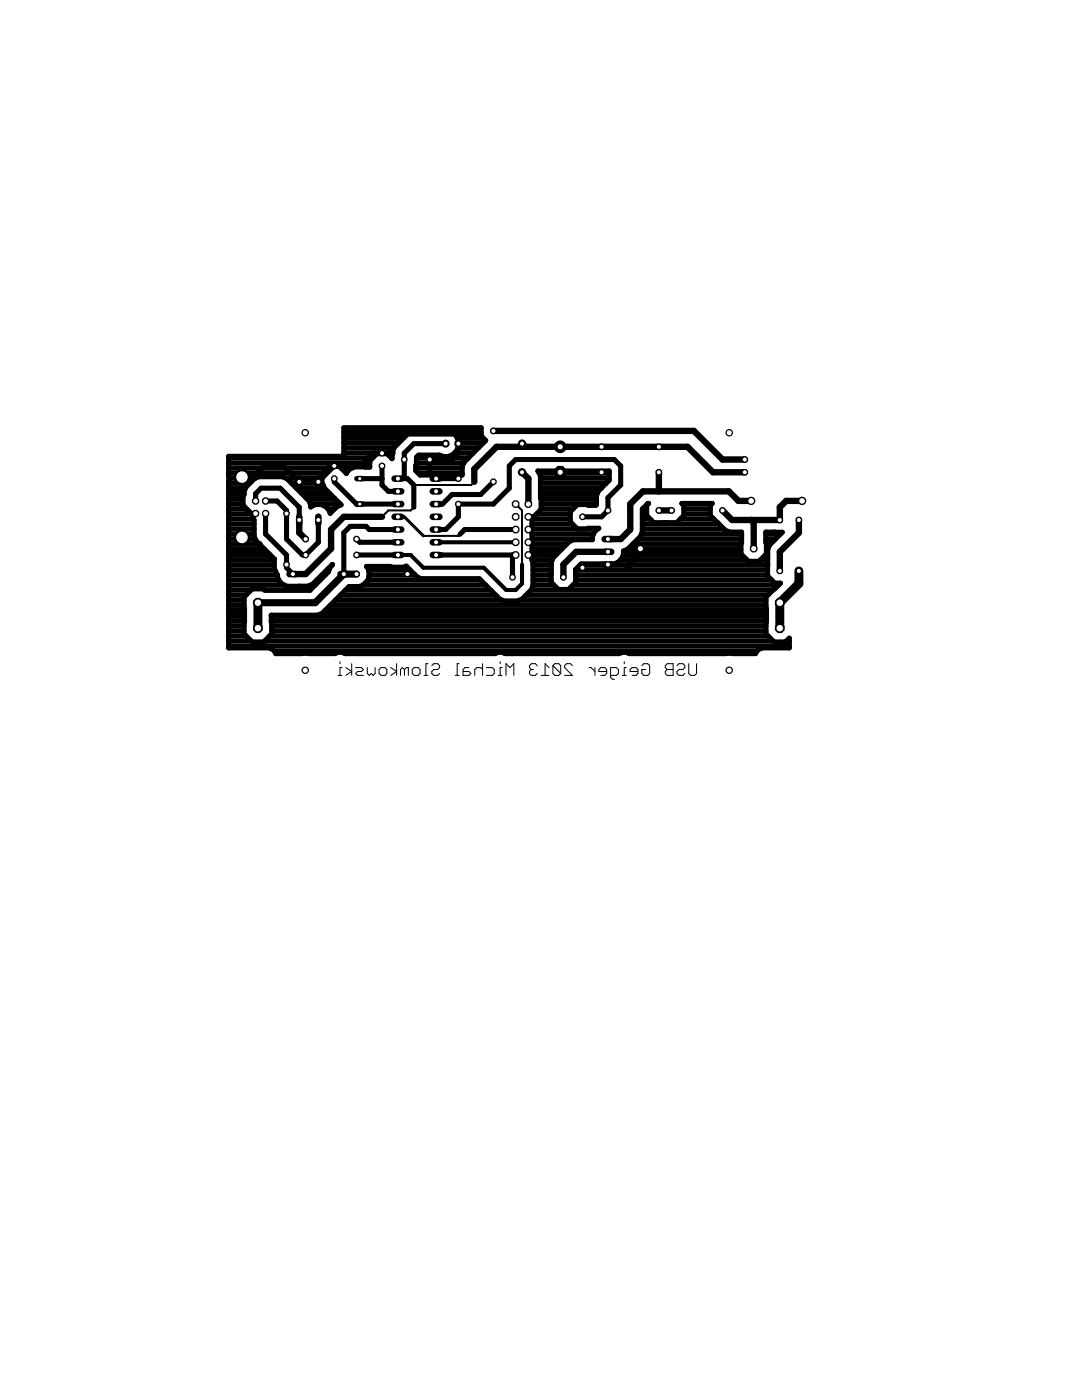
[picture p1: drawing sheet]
<svg xmlns="http://www.w3.org/2000/svg" width="216mm" height="279mm" viewBox="0 0 216 279" stroke-linecap="round" stroke-linejoin="round" font-family="sans-serif">
<g fill="none" stroke="#000" stroke-width=".2">
<path d="M67.4 134.8h.8M67.8 132.1v.4M68.2 133.2h-.4v1.6M69 133.2l1.2 .8-1.2 .8M70.2 132.5v2.3M71 133.2h1.1l.4 .4-.4 .4h-.8l-.3 .4 .3 .4h1.2M73.3 133.2v1.2l.4 .4 .4-.4 .4 .4 .4-.4v-1.2M75.6 133.6l.4-.4h.8l.4 .4v.8l-.4 .4h-.8l-.4-.4zM78 133.2l1.1 .8-1.1 .8M79.1 132.5v2.3M80.7 133.6l.4-.4h.4v1.6M80.7 133.6v1.2"/>
<path d="M80.7 133.6l-.4-.4-.4 .4v1.2M82.3 133.6l.3-.4h.8l.4 .4v.8l-.4 .4h-.8l-.3-.4zM84.6 134.8h.8M85.4 132.5h-.4v2.3M86.2 132.8l.3-.3h.8l.4 .3v.4l-.4 .4h-.8l-.3 .4v.4l.3 .4h.8l.4-.4M90.8 134.8h.8M91.6 132.5h-.4v2.3M93.6 133.2h-.8l-.4 .4v1.2h1.2l.4-.4-.4-.4h-1.2M96.3 133.6l-.4-.4h-.8l-.4 .4v1.2M96.3 132.5v2.3M97.1 133.2h1.1l.4 .4v.8l-.4 .4h-1.1M99.4 134.8h.8"/>
<path d="M99.8 132.1v.4M100.2 133.2h-.4v1.6M101 134.8v-2.3l.7 .7 .8-.7v2.3M106 133.6l-.4 .4v.4l.4 .4h.8l.4-.4M106 133.6h.4M107.2 132.8l-.4-.3h-.8l-.4 .3v.4l.4 .4M108 134.8h1.5M109.5 133.2l-.7-.7v2.3M110.3 132.8v1.6l.4 .4h.8l.4-.4M110.3 132.8l.4-.3h.8l.4 .3v1.6M110.3 132.8l1.6 1.6M114.2 132.8l-.4-.3h-.7l-.4 .3v.4l1.5 1.6h-1.5"/>
<path d="M117.5 133.2h.4l.8 .8M118.7 133.2v1.6M121.1 134h-1.6v-.4l.4-.4h.8l.4 .4v.8l-.4 .4h-.8M121.8 134.8h1.2l.4-.4v-.8l-.4-.4h-1.2v2l.4 .4h.4M124.2 134.8h.8M124.6 132.1v.4M125 133.2h-.4v1.6M127.3 134h-1.6v-.4l.4-.4h.8l.4 .4v.8l-.4 .4h-.8M128.1 132.8l.4-.3h.7l.4 .3v1.6l-.4 .4h-.7l-.4-.4v-.8h.8M133.1 132.5h1.2v2.3h-1.2l-.3-.4v-.4l.3-.4-.3-.4v-.4zM133.1 133.6h1.2M135.1 132.8l.4-.3h.8l.3 .3v.4l-.3 .4h-.8l-.4 .4v.4l.4 .4h.8l.3-.4"/>
<path d="M137.4 132.5v1.9l.4 .4h.8l.4-.4v-1.9"/>
</g>
<path d="M71.2 95.5h1.1M71.2 100.6h1.1" fill="none" stroke="#000" stroke-width="1.1"/>
<g fill="none" stroke="#000" stroke-width="1.3">
<path d="M59.7 95.5v1.3M63.5 95.5v1.3M78.7 95.5h1.4M78.7 98.1h1.4M86.4 95.5h1.3M86.4 98.1h1.3M98.4 86h40.1l5.7 5.7h4.4M104.2 94.3l1.2 1.2v5.1M104.2 88.5l.6 .7M131.5 94.3v3.8M148.6 94.3h-6.3l-5.1-5.1h-38.1l-4.5 4.4v2.6M149.9 100h-2.6l-1.9-1.9h-17.1l-2.5 2.5v5.1l-2 1.9h-3.2"/>
<path d="M160 100h-3.1l-1.3 1.2v2.6h-9.5l-1.9-1.9M59.7 103.1v3.2l1.3 1.3M63.5 103.1v1.3M67.9 114.6h1.4M76.2 103.1h-7.6l-2.5 2.6v3.8l-5.1 5.1h-3.2M78.7 110.8h1.4M78.7 100.6h1.4M78.7 103.1h1.4M78.7 108.2h1.4M78.7 105.7h1.4M86.4 110.8h1.3M86.4 100.6h1.3"/>
<path d="M86.4 103.1h1.3M86.4 108.2h1.3M86.4 105.7h1.3M120.6 112.7h1.4M122 110.1h-7l-2.6 2.6v2.5M127.8 109.5l-2.6 3.8M131.5 101.9h2.5M149.9 103.8l.5 .5v5.2M159.4 103.8v2.5l-3.8 3.8v3.8"/>
</g>
<g fill="#000">
<circle cx="48.3" cy="95.2" r="1.66"/>
<circle cx="51" cy="100" r=".79"/>
<circle cx="53" cy="100" r=".79"/>
<circle cx="60.9" cy="86.4" r=".75"/>
<circle cx="66.7" cy="95.5" r=".71"/>
<circle cx="66.7" cy="93" r=".71"/>
<circle cx="76.2" cy="90.4" r=".71"/>
<circle cx="76.2" cy="93" r=".71"/>
<circle cx="80.7" cy="91.7" r=".71"/>
<circle cx="85.7" cy="91.7" r=".71"/>
<circle cx="88.9" cy="88.5" r=".8"/>
<circle cx="91.5" cy="95.5" r=".71"/>
<circle cx="91.5" cy="88.5" r=".87"/>
<circle cx="98.4" cy="86" r=".71"/>
<circle cx="98.4" cy="96.2" r=".71"/>
<circle cx="104.2" cy="88.5" r=".84"/>
<circle cx="104.2" cy="94.3" r=".84"/>
<circle cx="111.8" cy="89.2" r="1.27"/>
<circle cx="111.8" cy="94.3" r="1.37"/>
<circle cx="120" cy="94.3" r=".71"/>
<circle cx="120" cy="89.2" r=".71"/>
<circle cx="131.5" cy="89.2" r=".71"/>
<circle cx="131.5" cy="94.3" r=".71"/>
<circle cx="145.5" cy="86.4" r=".75"/>
<circle cx="148.6" cy="94.3" r=".71"/>
<circle cx="148.6" cy="91.7" r=".71"/>
<circle cx="149.9" cy="100" r=".84"/>
<circle cx="160" cy="100" r=".84"/>
<circle cx="48.3" cy="107.3" r="1.66"/>
<circle cx="51" cy="102.5" r=".79"/>
<circle cx="51.7" cy="108.5" r=".51"/>
<circle cx="53" cy="102.5" r=".79"/>
<circle cx="57.2" cy="102.5" r=".71"/>
<circle cx="57.2" cy="112.7" r=".71"/>
<circle cx="61" cy="110.8" r=".71"/>
<circle cx="61" cy="107.6" r=".71"/>
<circle cx="71.1" cy="107.6" r=".71"/>
<circle cx="71.1" cy="110.8" r=".71"/>
<circle cx="71.1" cy="114.6" r=".71"/>
<circle cx="81.3" cy="114.6" r=".71"/>
<circle cx="91.5" cy="100.6" r=".71"/>
<circle cx="102.3" cy="115.2" r=".71"/>
<circle cx="102.9" cy="100.6" r=".82"/>
<circle cx="102.9" cy="108.2" r=".82"/>
<circle cx="102.9" cy="110.8" r=".82"/>
<circle cx="102.9" cy="105.7" r=".82"/>
<circle cx="102.9" cy="103.1" r=".82"/>
<circle cx="105.4" cy="100.6" r=".82"/>
<circle cx="105.4" cy="105.7" r=".82"/>
<circle cx="105.4" cy="108.2" r=".82"/>
<circle cx="105.4" cy="110.8" r=".82"/>
<circle cx="105.4" cy="103.1" r=".82"/>
<circle cx="112.4" cy="115.2" r=".71"/>
<circle cx="116.2" cy="103.1" r=".71"/>
<circle cx="116.2" cy="113.3" r=".71"/>
<circle cx="121.3" cy="101.9" r=".71"/>
<circle cx="127.8" cy="109.5" r=".82"/>
<circle cx="131.5" cy="101.9" r=".71"/>
<circle cx="134" cy="101.9" r=".71"/>
<circle cx="144.2" cy="101.9" r=".71"/>
<circle cx="150.4" cy="109.5" r=".82"/>
<circle cx="155.6" cy="103.8" r=".71"/>
<circle cx="155.6" cy="113.9" r=".71"/>
<circle cx="159.4" cy="103.8" r=".71"/>
<circle cx="159.4" cy="113.9" r=".71"/>
<circle cx="51.5" cy="120.3" r="1.06"/>
<circle cx="51.5" cy="125.4" r="1.06"/>
<circle cx="60.9" cy="133.8" r=".75"/>
<circle cx="145.5" cy="133.8" r=".75"/>
<circle cx="155.6" cy="120.3" r="1.06"/>
<circle cx="155.6" cy="125.4" r="1.06"/>
</g>
<path d="M94.6 96.2l-.6 .6h-11.4M82.6 101.2l-.7 .7h-4.4l-1.3 1.2M91.8 106.6l-.3 .4h-7M102.9 100.6l1.3 1.3v10.8" fill="none" stroke="#000" stroke-width=".41"/>
<g fill="none" stroke="#000" stroke-width="1">
<path d="M45.6 99.5h2.9M45.6 98.5h3.1M45.6 97.5h3.4M45.6 96.5h4.2M45.6 94.4h18.7M45.6 93.4h19.8M45.6 92.4h28.2M45.6 91.4h28.8M45.7 95.4h5.2M51 100v-1.5l1.1-1.1h3.8l3.8 3.8v2.6M53 100h2.3l1.9 1.9v5.7l3.1 3.2h.7l2.5-2.6v-4.4M57.1 95.4h7.2"/>
<path d="M58.2 96.5h6.1M59.2 97.5h5.6M60.2 98.5h5.6M61.2 99.5h5.6M66.7 95.5v.7l4.4 4.4h8.3M68 93.4h2.2M68.6 90.4h9.8M68.6 89.4h10M68.6 88.3h10.9M68.6 87.3h12M68.6 86.3h13.4M69.1 94.4h.1"/>
<path d="M71.8 95.5h4.4M76.2 93v3.8l1.3 1.3h1.9M78.1 91.4h.1M78.7 89.1l-.5 1.6v.8l-1-1h-2l-1.4 1.5v1.2h-3l-.9 .3-.8 1-1.4-1.4h-2l-1.4 1.4v2l.5 1 3.3 3.3-.9 .3-1.3 1.3a2.42 2.42 0 0 0-3.9-1.2v-.4l-.3-.9-4.5-4.4-.8-.4h-4.8l-.8 .4-1.7 1.7-.4 .9v.6l-.2 .2v2.1l1.5 1.5h1M79.4 95.5h1.9l1.3 1.3v4.4M81.3 86.6h9.5l.7 .7v3.1l-1.3 1.3h-4.5v2.6l1.3 1.2h4.5M83 93.4h9.2M83.1 92.4h9.4M83.1 91.4h10.4M83.4 94.4h8.8M88.9 88.5h-6.3l-1.9 1.9v5.1M90.2 86.3h5.8"/>
<path d="M90.7 90.4h3.8M91.2 87.3h5.1M91.4 89.4h4.1M91.5 88.2a2.58 2.58 0 0 0-3.8-2h-5.6l-.8 .4-3.8 3.8h-3.2l-2.5 2.6h-5.1l-3.2 3.2h-3.8l-3.2-3.2h-3.8l-4.4 4.4v3.2l1.9 1.9M91.5 88.9a2.58 2.58 0 0 1-3.8 1.9h-4.2l-.4 .4-.1 2.7 .8 .9h8.4v-1.7l.4-.9 4.3-4.3-.9-.9v-1.6h-27.4v5.7h-23v38.2h8.1l.7 .3 .5 .5 .1 .3h11.8l.7-.2h.7l.6 .2h30l.6-.2h.8l.6 .2h22.8l.6-.2h.7l.7 .2h25.2l.1-.3 .5-.5 .7-.3h5.4v-1.9l-.8 .7h-2.2l-1.7-1.6v-7.4l2.9-2.7h-1.1l-1.4-1.5v-5.3M91.5 88.3h5M98.4 96.2l-2.5 2.5h-5.7l-1.9 1.9h-1.3M107.6 94.4h14M107.8 98.5h11.4M107.8 97.5h12.1M107.8 96.5h13.1M107.8 95.4h13.8"/>
<path d="M107.9 99.5h11.1M45.6 117.8h4.5M45.6 119.8h3.1M45.6 118.8h3.5M45.6 116.8h11.1M45.6 115.7h10M45.6 114.7h9.7M45.6 113.7h9.2M45.6 112.7h9.1M45.6 111.7h9.1M45.6 110.7h8.2M45.6 109.7h7.2"/>
<path d="M45.6 108.6h6.2M45.6 107.6h5.4M45.6 106.6h5.1M45.6 105.6h5.1M45.6 104.6h5.1M45.6 103.6h4.9M45.6 102.5h4.9M45.6 101.5h3.4M45.6 100.5h2.9M50.5 102.5v1l.2 .2v3.3l.4 .9 3.7 3.7-.1 2.1 .5 .9a3 3 0 0 0 2.1 2.4h4.2l.9-.4 3.9-4-.4 .6-.4 .9-3.6 3.7M52.8 117.8h9.1M53 102.5v4.1l4.2 4.2v2.5l1.2 1.3"/>
<path d="M61.9 100.5h5.9M62 116.8h.9M63.2 115.7h.7M64.2 114.7h.7M65.3 113.7h.4M65.4 101.5h1.4M66.3 112.7h.1M66.9 119.8h33.3M67.9 118.8h31M68.9 117.8h29M71.1 107.6l.7 .6h7.6M71.1 110.8h8.3"/>
<path d="M72.4 116.8h24.5M73.4 115.7h22.5M73.6 113.7h8.2M73.6 114.7h9.2M79.4 105.7h-5.7l-.7-.7h-3.1l-1.3 1.3v8.3M87 110.8h15.9M102.3 110.8v4.4M102.9 105.7h-10.2l-.9 .9M103.6 119.8h49.2M104.9 118.8h48.3M106 117.8h48.2M106.1 111.7h4.1"/>
<path d="M106.1 110.7h4.9M106.1 109.7h5.9M106.1 108.6h6.9M106.1 107.6h12.1M106.1 106.6h12.3M106.1 105.6h13.1M106.1 104.6h8.1M106.1 103.6h7.7M106.3 116.8h4.2M106.3 115.7h3.7M106.3 114.7h3.7M106.3 113.7h3.7"/>
<path d="M106.3 112.7h3.7M107.1 102.5h6.7M108 101.5h6.4M108 100.5h11M110 114.2h.1M114.3 116.8h41.1M114.8 113.7l.1 2.5-1.5 1.4h-2l-1.4-1.4v-4l.4-.9 3.2-3.2 .9-.4h3.7a2.25 2.25 0 0 1 1.3-2.3l-4.3 .2-1.4-1.4v-2.1l1.4-1.4h2l.2 .2h1.5l.1-.2v-1.8l.4-.9 2.2-2.2v-1.8h-14.3l.5 1 .2 6.7-1.5 1.4h-.4v8.6l.2 .5v4.7l-.3 .8-1.9 1.9-.8 .3h-2.7l-.8-.3-4.2-4.1h-11.6l-.8-.3-2.1-2.2-.6 .2-7.4-.2 .2 .2a.89 .89 0 0 1 .3 .9v1a.89 .89 0 0 1-.3 .9l-.7 .7a.89 .89 0 0 1-1 .4h-2l-5.3 5.3-.9 .4h-9.3l.1 3.7-1.6 1.6h-2.3l-1.6-1.6v-7.4l1.6-1.6h2.3l.3 .3M114.8 114.2h.1M114.8 113.7h38.4M114.9 115.7h39.1M114.9 114.7h38.3M115.8 112.7h37.4"/>
<path d="M116.2 103.1h3.8l1.3-1.2v-2.6l2.5-2.5v-3.8l-1.2-1.3h-19.7l-1.3 1.3v4.4l-3.2 3.2h-6.9v2.5l-2.6 2.6h-1.9M123.9 111.7h25.1M124.4 110.7h23.6M125.2 109.7h22.7M126.2 108.6h21.7M127.2 107.6h20.8M128 106.6h20M128.2 105.6h16.3M128.2 104.6h15.3M128.2 103.6h1.5M128.2 102.5h.8M128.2 101.5h.8"/>
<path d="M129.2 100.5h.2M132.5 104.3h.1M133 104.3h.1M135.8 103.6h6.6M136.1 100.5h6M136.4 102.5h5.3M136.4 101.5h5.3M143.2 104.3h.1M151.8 111.7h1.4M152.8 107.6h1.9M152.8 106.6h2.9M152.8 110.7h.4"/>
<path d="M152.9 109.7h.3M152.9 108.6h.8M153.2 109.6l.4-.8 2.5-2.6h-3.3l.1 4.3-1.5 1.5h-2.1l-1.4-1.5 .1-4.3h-2.4l-.9-.4-3-2.9v-2l.4-.4h-6l.3 .4v2l-1.4 1.4h-4.5l-1.5-1.4v-2l.4-.4h-.1l-1.1 1.1v4.6l-.4 .8-2.6 2.6-.8 .4a2.4 2.4 0 0 1-1.9 2.6l-6.5-.1-1.2 1.2M154.6 106.2h.1M45.6 128.9h111.9M45.6 127.9h4.5M45.6 126.9h3.5M45.6 125.9h3.1M45.6 124.9h3.1M45.6 123.9h3.2M45.6 122.8h3.2M45.6 121.8h3.2"/>
<path d="M45.6 120.8h3.1M52.8 127.9h101.5M53.8 126.9h99.4M54.1 123.9h98.8M54.1 122.8h98.8M54.2 125.9h98.6M54.2 124.9h98.6M54.7 129.9h96.3M64.9 121.8h88M65.9 120.8h86.9M156.9 127.9h.6"/>
</g>
<path d="M159.4 113.9v2.6l-3.8 3.8v5.1M51.5 120.3v5.1" fill="none" stroke="#000" stroke-width="1.8"/>
<path d="M79.4 110.8h2.5l2.6 2.5h12l4.5 4.4h1.9l1.3-1.2v-3.8M87 108.2h15.9" fill="none" stroke="#000" stroke-width=".81"/>
<path d="M79.4 103.1h1.3l3.8 3.9" fill="none" stroke="#000" stroke-width=".61"/>
<path d="M71.1 114.6h-2.5l-5.7 5.7h-11.4" fill="none" stroke="#000" stroke-width="1.4"/>
<g fill="#fff">
<circle cx="71.8" cy="95.5" r=".3"/>
<circle cx="71.8" cy="100.6" r=".3"/>
<circle cx="79.4" cy="95.5" r=".41"/>
<circle cx="79.4" cy="98.1" r=".41"/>
<circle cx="79.4" cy="110.8" r=".41"/>
<circle cx="87" cy="110.8" r=".41"/>
<circle cx="79.4" cy="100.6" r=".41"/>
<circle cx="79.4" cy="103.1" r=".41"/>
<circle cx="79.4" cy="108.2" r=".41"/>
<circle cx="79.4" cy="105.7" r=".41"/>
<circle cx="87" cy="108.2" r=".41"/>
<circle cx="87" cy="105.7" r=".41"/>
<circle cx="87" cy="103.1" r=".41"/>
<circle cx="87" cy="100.6" r=".41"/>
<circle cx="87" cy="98.1" r=".41"/>
<circle cx="87" cy="95.5" r=".41"/>
<circle cx="155.6" cy="125.4" r=".65"/>
<circle cx="155.6" cy="120.3" r=".65"/>
<circle cx="51.5" cy="125.4" r=".65"/>
<circle cx="51.5" cy="120.3" r=".65"/>
<circle cx="53" cy="102.5" r=".47"/>
<circle cx="53" cy="100" r=".47"/>
<circle cx="51" cy="100" r=".47"/>
<circle cx="51" cy="102.5" r=".48"/>
<circle cx="48.3" cy="95.2" r="1.15"/>
<circle cx="48.3" cy="107.3" r="1.15"/>
<circle cx="63.5" cy="103.8" r=".41"/>
<circle cx="63.5" cy="96.2" r=".41"/>
<circle cx="59.7" cy="103.8" r=".41"/>
<circle cx="59.7" cy="96.2" r=".41"/>
<circle cx="131.5" cy="89.2" r=".41"/>
<circle cx="131.5" cy="94.3" r=".41"/>
<circle cx="134" cy="101.9" r=".41"/>
<circle cx="144.2" cy="101.9" r=".41"/>
<circle cx="121.3" cy="101.9" r=".41"/>
<circle cx="131.5" cy="101.9" r=".41"/>
<circle cx="149.9" cy="100" r=".56"/>
<circle cx="160" cy="100" r=".56"/>
<circle cx="150.4" cy="109.5" r=".51"/>
<circle cx="127.8" cy="109.5" r=".51"/>
<circle cx="76.2" cy="93" r=".41"/>
<circle cx="76.2" cy="90.4" r=".41"/>
<circle cx="80.7" cy="91.7" r=".41"/>
<circle cx="85.7" cy="91.7" r=".41"/>
<circle cx="111.8" cy="89.2" r=".51"/>
<circle cx="111.8" cy="94.3" r=".51"/>
<circle cx="148.6" cy="94.3" r=".41"/>
<circle cx="148.6" cy="91.7" r=".41"/>
<circle cx="102.9" cy="100.6" r=".51"/>
<circle cx="105.4" cy="100.6" r=".51"/>
<circle cx="102.9" cy="103.1" r=".51"/>
<circle cx="105.4" cy="103.1" r=".51"/>
<circle cx="102.9" cy="105.7" r=".51"/>
<circle cx="105.4" cy="105.7" r=".51"/>
<circle cx="102.9" cy="108.2" r=".51"/>
<circle cx="105.4" cy="108.2" r=".51"/>
<circle cx="102.9" cy="110.8" r=".51"/>
<circle cx="105.4" cy="110.8" r=".51"/>
<circle cx="116.2" cy="113.3" r=".41"/>
<circle cx="116.2" cy="103.1" r=".41"/>
<circle cx="155.6" cy="103.8" r=".41"/>
<circle cx="155.6" cy="113.9" r=".41"/>
<circle cx="159.4" cy="103.8" r=".41"/>
<circle cx="159.4" cy="113.9" r=".41"/>
<circle cx="91.5" cy="100.6" r=".41"/>
<circle cx="91.5" cy="95.5" r=".41"/>
<circle cx="58.4" cy="114.6" r=".41"/>
<circle cx="68.6" cy="114.6" r=".41"/>
<circle cx="102.3" cy="115.2" r=".41"/>
<circle cx="112.4" cy="115.2" r=".41"/>
<circle cx="81.3" cy="114.6" r=".41"/>
<circle cx="71.1" cy="114.6" r=".41"/>
<circle cx="71.1" cy="110.8" r=".41"/>
<circle cx="61" cy="110.8" r=".41"/>
<circle cx="71.1" cy="107.6" r=".41"/>
<circle cx="61" cy="107.6" r=".41"/>
<circle cx="57.2" cy="102.5" r=".41"/>
<circle cx="57.2" cy="112.7" r=".41"/>
<circle cx="66.7" cy="95.5" r=".41"/>
<circle cx="66.7" cy="93" r=".41"/>
<circle cx="98.4" cy="86" r=".41"/>
<circle cx="98.4" cy="96.2" r=".41"/>
<circle cx="91.5" cy="88.5" r=".41"/>
<circle cx="88.9" cy="88.5" r=".41"/>
<circle cx="121.3" cy="107.6" r=".41"/>
<circle cx="121.3" cy="112.7" r=".41"/>
<circle cx="121.3" cy="110.1" r=".41"/>
<circle cx="120" cy="89.2" r=".41"/>
<circle cx="120" cy="94.3" r=".41"/>
<circle cx="104.2" cy="94.3" r=".4"/>
<circle cx="104.2" cy="88.5" r=".4"/>
<circle cx="145.5" cy="86.4" r=".5"/>
<circle cx="145.5" cy="133.8" r=".5"/>
<circle cx="60.9" cy="86.4" r=".5"/>
<circle cx="60.9" cy="133.8" r=".5"/>
</g>
</svg>
